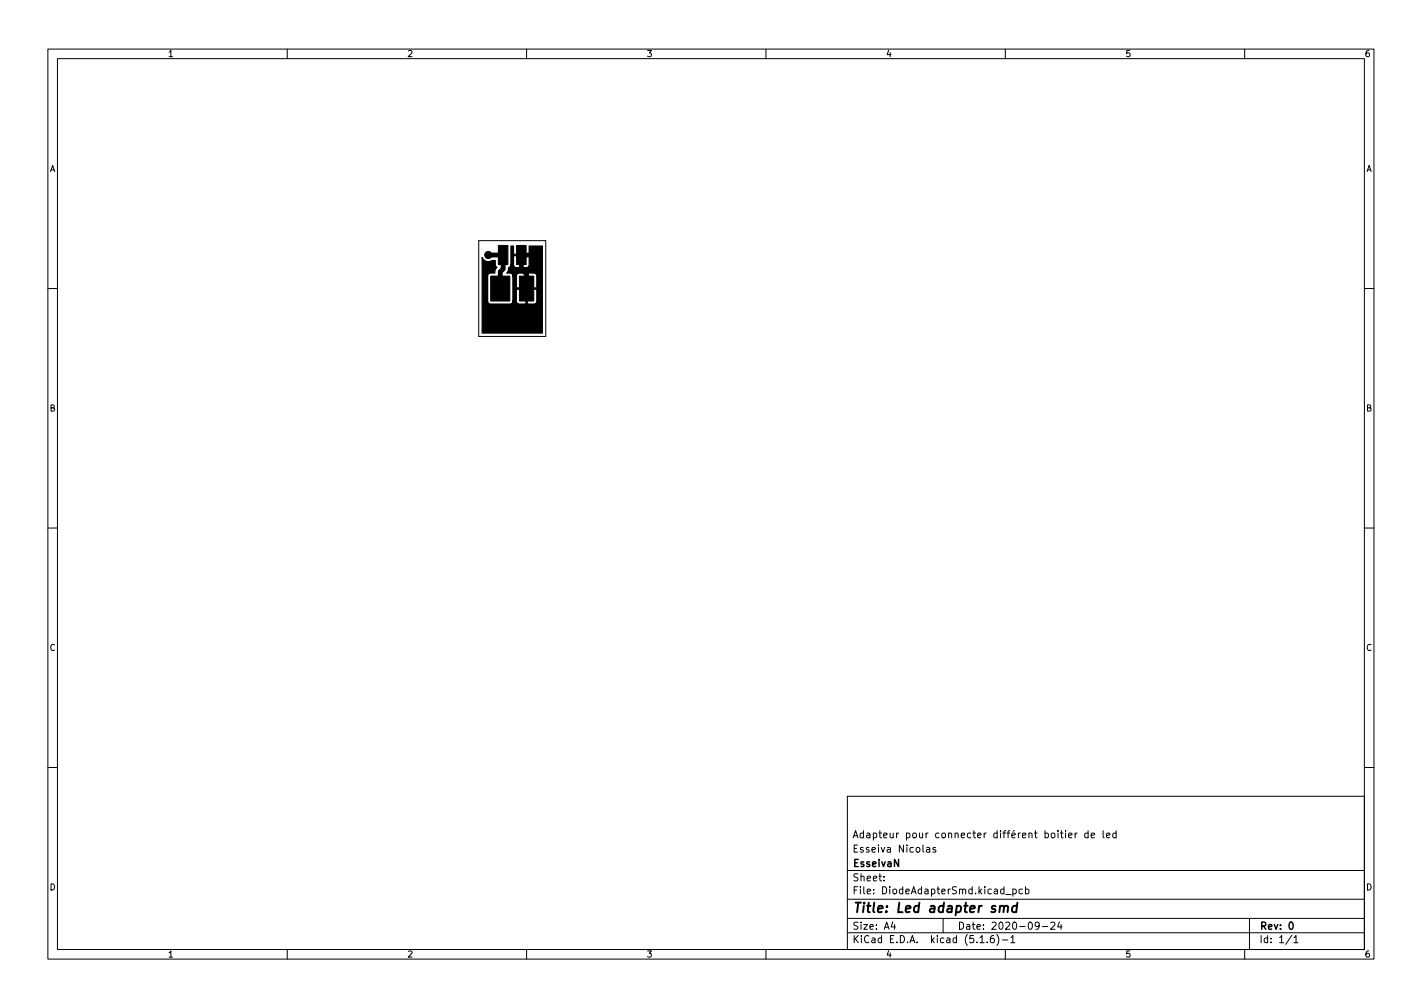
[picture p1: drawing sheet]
<svg xmlns="http://www.w3.org/2000/svg" width="297mm" height="210mm" viewBox="0 0 297 210" stroke-linecap="round" stroke-linejoin="round" font-family="sans-serif">
<defs><g id="words">
<text font-size="2.8" x="178" y="190.6">Title: Led adapter smd</text>
<g font-size="2.1">
<text x="178" y="178">Esseiva Nicolas</text>
<text x="178" y="175">Adapteur pour connecter différent boitier de led</text>
<text x="178" y="184">Sheet:</text>
<text x="178" y="181">EsseivaN</text>
<text x="178" y="186.7">File: DiodeAdapterSmd.kicad_pcb</text>
<text x="178" y="196.9">KiCad E.D.A. kicad (5.1.6)-1</text>
<text x="178" y="194.1">Size: A4</text>
<text x="200" y="194.1">Date: 2020-09-24</text>
<text x="263" y="194.1">Rev: 0</text>
<text x="263" y="196.9">Id: 1/1</text>
</g>
<g font-size="1.8">
<text x="35" y="11.9">1</text>
<text x="85" y="11.9">2</text>
<text x="135" y="11.9">3</text>
<text x="185" y="11.9">4</text>
<text x="235" y="11.9">5</text>
<text x="285" y="11.9">6</text>
<text x="10.3" y="35.9">A</text>
<text x="285.3" y="35.9">A</text>
<text x="10.3" y="85.9">B</text>
<text x="285.3" y="85.9">B</text>
<text x="10.3" y="135.9">C</text>
<text x="285.3" y="135.9">C</text>
<text x="10.3" y="185.9">D</text>
<text x="285.3" y="185.9">D</text>
<text x="35" y="199.9">1</text>
<text x="85" y="199.9">2</text>
<text x="135" y="199.9">3</text>
<text x="185" y="199.9">4</text>
<text x="235" y="199.9">5</text>
<text x="285" y="199.9">6</text>
</g>
</g></defs>
<g fill="none" stroke="#000" stroke-width=".21">
<path d="M10 10.2h277v190.1h-277zM12 12.2h273v186.1h-273zM60 10.2v2M110 10.2v2M160 10.2v2M210 10.2v2M260 10.2v2M100 50.2h14v20h-14zM10 60.2h2M285 60.2h2M10 110.2h2M285 110.2h2"/>
<path d="M10 160.2h2M177 166.3h108v32h-108zM193.6 177h.5l.1 .9M194.2 177.3l-.5 .1-.2 .2 .2 .3h.5M195.4 177l-.3-.1-.2 .2v.3l.5 .1v.4h-.5M222.6 173.4v.2M222.6 173.9v1M223.2 174.4l.7-.1v-.3l-.5-.1-.2 .2 .1 .8h.6M224.6 173.9v1M225 173.9l-.4 .3M227.3 174l-.4-.1-.3 .3 .1 .7h.6M227.3 173.4v1.5"/>
<path d="M227.9 174.4l.7-.1v-.3l-.5-.1-.2 .2 .1 .8h.6M230.4 173.4v1.3l.2 .2M231.1 174.4l.8-.1-.1-.3-.4-.1-.3 .2 .1 .8h.6M233.1 174l-.4-.1-.3 .3 .2 .7h.5M233.1 173.4v1.5M285 160.2h2M60 198.3v2M110 198.3v2M160 198.3v2M177 194.8h108M177 191.8h108M177 187.8h108"/>
<path d="M177 181.8h108M184.6 183.8v.1M184.6 183v.1M186.5 192.5l-.4 1h1M186.9 193v1M197 191.8v3M204.7 195.8l.4-.5v1.5M204.7 196.8h.9M206.2 196.7v.1M207.6 195.3l-.5 .1a1.01 1.01 0 0 0 0 1.4l.5-.1 .1-.5-.3-.3-.4 .1-.1 .2M208.2 195.1a1.72 1.72 0 0 1 0 2.3M209.4 196.3h1.1"/>
<path d="M210 198.3v2M210.1 186.8h1.1M211.1 195.8l.5-.5v1.5M211.1 196.8h.9M211.6 185.7l.4-.1 .3 .3-.2 .7h-.5M211.6 185.6v1.5M213.6 185.7l-.5-.1-.2 .3 .1 .7h.6M214.2 185.7l.4-.1 .3 .3-.1 .7h-.6M214.2 185.1v1.5M217.1 193.2l-.3 .3-.4-.1-.2-.2 .2-.6 .4-.1 .2 .2a.99 .99 0 0 1-.4 1.3h-.2M217.7 193.5h1.2M219.5 192.7l.6-.2 .3 .5-1 1h1"/>
<path d="M221.3 192.5l-.4 1h1M221.6 193v1M260 198.3v2M261 191.8v6.5M269.9 195.3l-1.3 1.9M270.3 195.8l.4-.5v1.5M270.3 196.8h.8"/>
</g>
<path d="M269.5 192.6l.1-.1a.8 .8 0 0 1 .5 .8 .8 .8 0 0 1-.5 .7 .99 .99 0 0 1-.1-1.4z" fill="none" stroke="#000" stroke-width=".3"/>
<path d="M208.9 189.3l.3-.2 .5 .1-.1 1.3M209.7 189.4a.5 .5 0 0 1 .8-.2v1.3M212.4 189.2a.66 .66 0 0 0-1 .3v.6l.1 .3h.8M212.5 188.5l-.2 2" fill="none" stroke="#000" stroke-width=".4"/>
<g fill="#000" stroke="#000" stroke-width=".21">
<path d="M104.1 51.2h2v4h-2zM107.9 51.2h2v4h-2zM102.5 57.6h4v5.2h-4zM108.5 57.6h3v5.2h-3z"/>
<circle cx="102" cy="53.2" r=".75"/>
<circle cx="112" cy="53.2" r=".75"/>
</g>
<path d="M102 53.2h3.1v3l-.6 .5v3.5M112 53.2h-3.1v3l1.1 1v3" fill="none" stroke="#000" stroke-width="1"/>
<path d="M100.7 53.8a1.37 1.37 0 0 0 2.1 .6h.7v1l.3 .4a1.24 1.24 0 0 0-.4 1.2h-.9a.64 .64 0 0 0-.6 .6v5.2a.64 .64 0 0 0 .6 .7h4a.64 .64 0 0 0 .6-.7h.8a.64 .64 0 0 0 .6 .7h1.2l.2-.2v-2.9h.2v2.9l.2 .2h1.2a.64 .64 0 0 0 .6-.7v-2.3l-.1-.1h-4l-.1 .1v2.3h-.8v-5.2h.8v2.4l.1 .1h1.9v-2.9h.2v2.9h1.9l.1-.1v-2.4a.64 .64 0 0 0-.6-.6h-1.2l-.2 .2-.4-.2h-1.2a.64 .64 0 0 0-.6 .6h-.8a.64 .64 0 0 0-.6-.6h-.7l.4-.6a.54 .54 0 0 1 .4-.8l.1-.4h.6a.64 .64 0 0 0 .6 .7h.7l.2-.2v-2.3h.2v2.3l.2 .2h.7a.64 .64 0 0 0 .6-.7v-1.7l-.1-.1h-3l-.1 .1v1.7h-.6v-3.8h.6v1.6l.1 .1h3l.1-.1v-1.6h2.8v18.1h-12.6z" fill="#000" stroke="#000" stroke-width=".25"/>
<use href="#words"/>
</svg>
